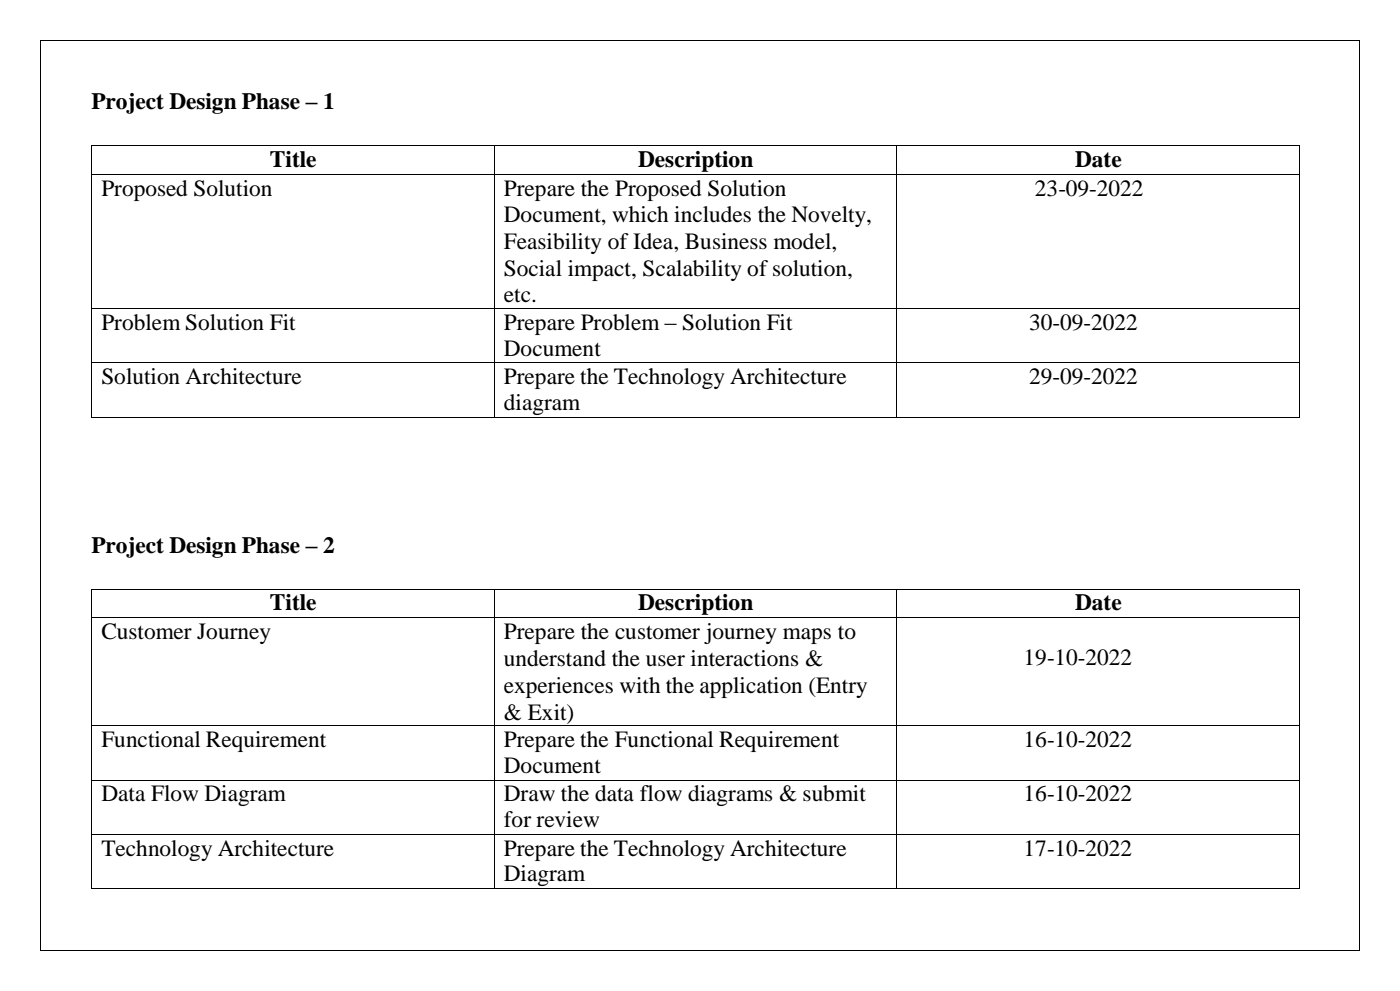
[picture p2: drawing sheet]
<svg xmlns="http://www.w3.org/2000/svg" width="297mm" height="210mm" viewBox="0 0 297 210" stroke-linecap="round" stroke-linejoin="round" font-family="sans-serif">
<defs><g id="words">
<g font-size="5">
<text x="19.4" y="23.1">Project Design Phase – 1</text>
<text x="57.3" y="35.4">Title</text>
<text x="135.4" y="35.4">Description</text>
<text x="228.1" y="35.4">Date</text>
<text x="21.5" y="41.5">Proposed Solution</text>
<text x="106.9" y="41.5">Prepare the Proposed Solution</text>
<text x="219.6" y="41.5">23-09-2022</text>
<text x="106.9" y="47.2">Document, which includes the Novelty,</text>
<text x="106.9" y="52.9">Feasibility of Idea, Business model,</text>
<text x="106.9" y="58.6">Social impact, Scalability of solution,</text>
<text x="106.9" y="64.1">etc.</text>
<text x="21.5" y="70">Problem Solution Fit</text>
<text x="106.9" y="70">Prepare Problem – Solution Fit</text>
<text x="218.3" y="70">30-09-2022</text>
<text x="106.9" y="75.5">Document</text>
<text x="21.5" y="81.5">Solution Architecture</text>
<text x="106.9" y="81.5">Prepare the Technology Architecture</text>
<text x="218.3" y="81.5">29-09-2022</text>
<text x="106.9" y="87.1">diagram</text>
<text x="19.4" y="117.2">Project Design Phase – 2</text>
<text x="57.3" y="129.5">Title</text>
<text x="135.4" y="129.5">Description</text>
<text x="228.1" y="129.5">Date</text>
<text x="21.5" y="135.6">Customer Journey</text>
<text x="106.9" y="135.6">Prepare the customer journey maps to</text>
<text x="106.9" y="141.3">understand the user interactions &amp;</text>
<text x="217.2" y="141.2">19-10-2022</text>
<text x="106.9" y="147.1">experiences with the application (Entry</text>
<text x="106.9" y="152.7">&amp; Exit)</text>
<text x="21.5" y="158.5">Functional Requirement</text>
<text x="106.9" y="158.5">Prepare the Functional Requirement</text>
<text x="217.2" y="158.5">16-10-2022</text>
<text x="106.9" y="164">Document</text>
<text x="21.5" y="170">Data Flow Diagram</text>
<text x="106.9" y="170">Draw the data flow diagrams &amp; submit</text>
<text x="217.2" y="170">16-10-2022</text>
<text x="106.9" y="175.5">for review</text>
<text x="21.5" y="181.5">Technology Architecture</text>
<text x="106.9" y="181.5">Prepare the Technology Architecture</text>
<text x="217.2" y="181.5">17-10-2022</text>
<text x="106.9" y="187">Diagram</text>
</g>
</g></defs>
<g fill="#000">
<path d="M8.5 8.5h.1v.1h-.1z" fill-rule="evenodd"/>
<path d="M8.5 8.5h.1v.1h-.1z" fill-rule="evenodd"/>
<path d="M288.5 8.5h.1v.1h-.1z" fill-rule="evenodd"/>
<path d="M288.5 8.5h.1v.1h-.1z" fill-rule="evenodd"/>
<path d="M19.4 30.9h.2v.1h-.2z" fill-rule="evenodd"/>
<path d="M19.4 30.9h.2v.1h-.2z" fill-rule="evenodd"/>
<path d="M19.4 36.8h.2v.2h-.2z" fill-rule="evenodd"/>
<path d="M104.8 30.9h.1v.1h-.1z" fill-rule="evenodd"/>
<path d="M104.8 36.8h.1v.2h-.1z" fill-rule="evenodd"/>
<path d="M190.2 30.9h.2v.1h-.2z" fill-rule="evenodd"/>
<path d="M190.2 36.8h.2v.2h-.2z" fill-rule="evenodd"/>
<path d="M275.6 30.9h.2v.1h-.2z" fill-rule="evenodd"/>
<path d="M275.6 30.9h.2v.1h-.2z" fill-rule="evenodd"/>
<path d="M275.6 36.8h.2v.2h-.2z" fill-rule="evenodd"/>
<path d="M19.4 65.4h.2v.1h-.2z" fill-rule="evenodd"/>
<path d="M19.4 76.9h.2v.2h-.2z" fill-rule="evenodd"/>
<path d="M104.8 65.4h.1v.1h-.1z" fill-rule="evenodd"/>
<path d="M104.8 76.9h.1v.2h-.1z" fill-rule="evenodd"/>
<path d="M190.2 65.4h.2v.1h-.2z" fill-rule="evenodd"/>
<path d="M190.2 76.9h.2v.2h-.2z" fill-rule="evenodd"/>
<path d="M275.6 65.4h.2v.1h-.2z" fill-rule="evenodd"/>
<path d="M275.6 76.9h.2v.2h-.2z" fill-rule="evenodd"/>
<path d="M19.4 88.5h.2v.2h-.2z" fill-rule="evenodd"/>
<path d="M19.4 88.5h.2v.2h-.2z" fill-rule="evenodd"/>
<path d="M104.8 88.5h.1v.2h-.1z" fill-rule="evenodd"/>
<path d="M190.2 88.5h.2v.2h-.2z" fill-rule="evenodd"/>
<path d="M275.6 88.5h.2v.2h-.2z" fill-rule="evenodd"/>
<path d="M275.6 88.5h.2v.2h-.2z" fill-rule="evenodd"/>
<path d="M19.4 125h.2v.2h-.2z" fill-rule="evenodd"/>
<path d="M19.4 125h.2v.2h-.2z" fill-rule="evenodd"/>
<path d="M19.4 130.9h.2v.2h-.2z" fill-rule="evenodd"/>
<path d="M104.8 125h.1v.2h-.1z" fill-rule="evenodd"/>
<path d="M104.8 130.9h.1v.2h-.1z" fill-rule="evenodd"/>
<path d="M190.2 125h.2v.2h-.2z" fill-rule="evenodd"/>
<path d="M190.2 130.9h.2v.2h-.2z" fill-rule="evenodd"/>
<path d="M275.6 125h.2v.2h-.2z" fill-rule="evenodd"/>
<path d="M275.6 125h.2v.2h-.2z" fill-rule="evenodd"/>
<path d="M275.6 130.9h.2v.2h-.2z" fill-rule="evenodd"/>
<path d="M19.4 153.9h.2v.1h-.2z" fill-rule="evenodd"/>
<path d="M104.8 153.9h.1v.1h-.1z" fill-rule="evenodd"/>
<path d="M190.2 153.9h.2v.1h-.2z" fill-rule="evenodd"/>
<path d="M275.6 153.9h.2v.1h-.2z" fill-rule="evenodd"/>
<path d="M19.4 165.4h.2v.2h-.2z" fill-rule="evenodd"/>
<path d="M19.4 176.9h.2v.2h-.2z" fill-rule="evenodd"/>
<path d="M104.8 165.4h.1v.2h-.1z" fill-rule="evenodd"/>
<path d="M104.8 176.9h.1v.2h-.1z" fill-rule="evenodd"/>
<path d="M190.2 165.4h.2v.2h-.2z" fill-rule="evenodd"/>
<path d="M190.2 176.9h.2v.2h-.2z" fill-rule="evenodd"/>
<path d="M275.6 165.4h.2v.2h-.2z" fill-rule="evenodd"/>
<path d="M275.6 176.9h.2v.2h-.2z" fill-rule="evenodd"/>
<path d="M19.4 188.4h.2v.2h-.2z" fill-rule="evenodd"/>
<path d="M19.4 188.4h.2v.2h-.2z" fill-rule="evenodd"/>
<path d="M104.8 188.4h.1v.2h-.1z" fill-rule="evenodd"/>
<path d="M190.2 188.4h.2v.2h-.2z" fill-rule="evenodd"/>
<path d="M275.6 188.4h.2v.2h-.2z" fill-rule="evenodd"/>
<path d="M275.6 188.4h.2v.2h-.2z" fill-rule="evenodd"/>
<path d="M8.5 201.7h.1v.1h-.1z" fill-rule="evenodd"/>
<path d="M8.5 201.7h.1v.1h-.1z" fill-rule="evenodd"/>
<path d="M288.5 201.7h.1v.1h-.1z" fill-rule="evenodd"/>
<path d="M288.5 201.7h.1v.1h-.1z" fill-rule="evenodd"/>
</g>
<g fill="none" stroke="#000" stroke-width=".21">
<path d="M8.6 8.6v193.1M8.6 8.6h279.9M288.5 8.6v193.1M19.5 31v5.8M19.5 37v28.4M19.6 31h85.2M19.6 36.9h85.2M104.8 31v5.8M104.8 37v28.4M104.9 31h85.3M104.9 36.9h85.3M190.3 31v5.8"/>
<path d="M190.3 37v28.4M190.4 31h85.2M190.4 36.9h85.2M275.7 31v5.8M275.7 37v28.4M19.5 65.5v11.4M19.5 77.1v11.4M19.6 65.5h85.2M19.6 77h85.2M104.8 65.5v11.4M104.8 77.1v11.4M104.9 65.5h85.3"/>
<path d="M104.9 77h85.3M190.3 65.5v11.4M190.3 77.1v11.4M190.4 65.5h85.2M190.4 77h85.2M275.7 65.5v11.4M275.7 77.1v11.4M19.6 88.6h85.2M104.9 88.6h85.3M190.4 88.6h85.2M19.5 125.2v5.7M19.5 131.1v22.8"/>
<path d="M19.6 125.1h85.2M19.6 131h85.2M104.8 125.2v5.7M104.8 131.1v22.8M104.9 125.1h85.3M104.9 131h85.3M190.3 125.2v5.7M190.3 131.1v22.8M190.4 125.1h85.2M190.4 131h85.2M275.7 125.2v5.7M275.7 131.1v22.8"/>
<path d="M19.5 154v11.4M19.6 154h85.2M104.8 154v11.4M104.9 154h85.3M190.3 154v11.4M190.4 154h85.2M275.7 154v11.4M19.5 165.6v11.3M19.5 177.1v11.3M19.6 165.5h85.2M19.6 177h85.2M104.8 165.6v11.3"/>
<path d="M104.8 177.1v11.3M104.9 165.5h85.3M104.9 177h85.3M190.3 165.6v11.3M190.3 177.1v11.3M190.4 165.5h85.2M190.4 177h85.2M275.7 165.6v11.3M275.7 177.1v11.3M19.6 188.5h85.2M104.9 188.5h85.3M190.4 188.5h85.2"/>
<path d="M8.6 201.8h279.9"/>
</g>
<use href="#words"/>
</svg>
